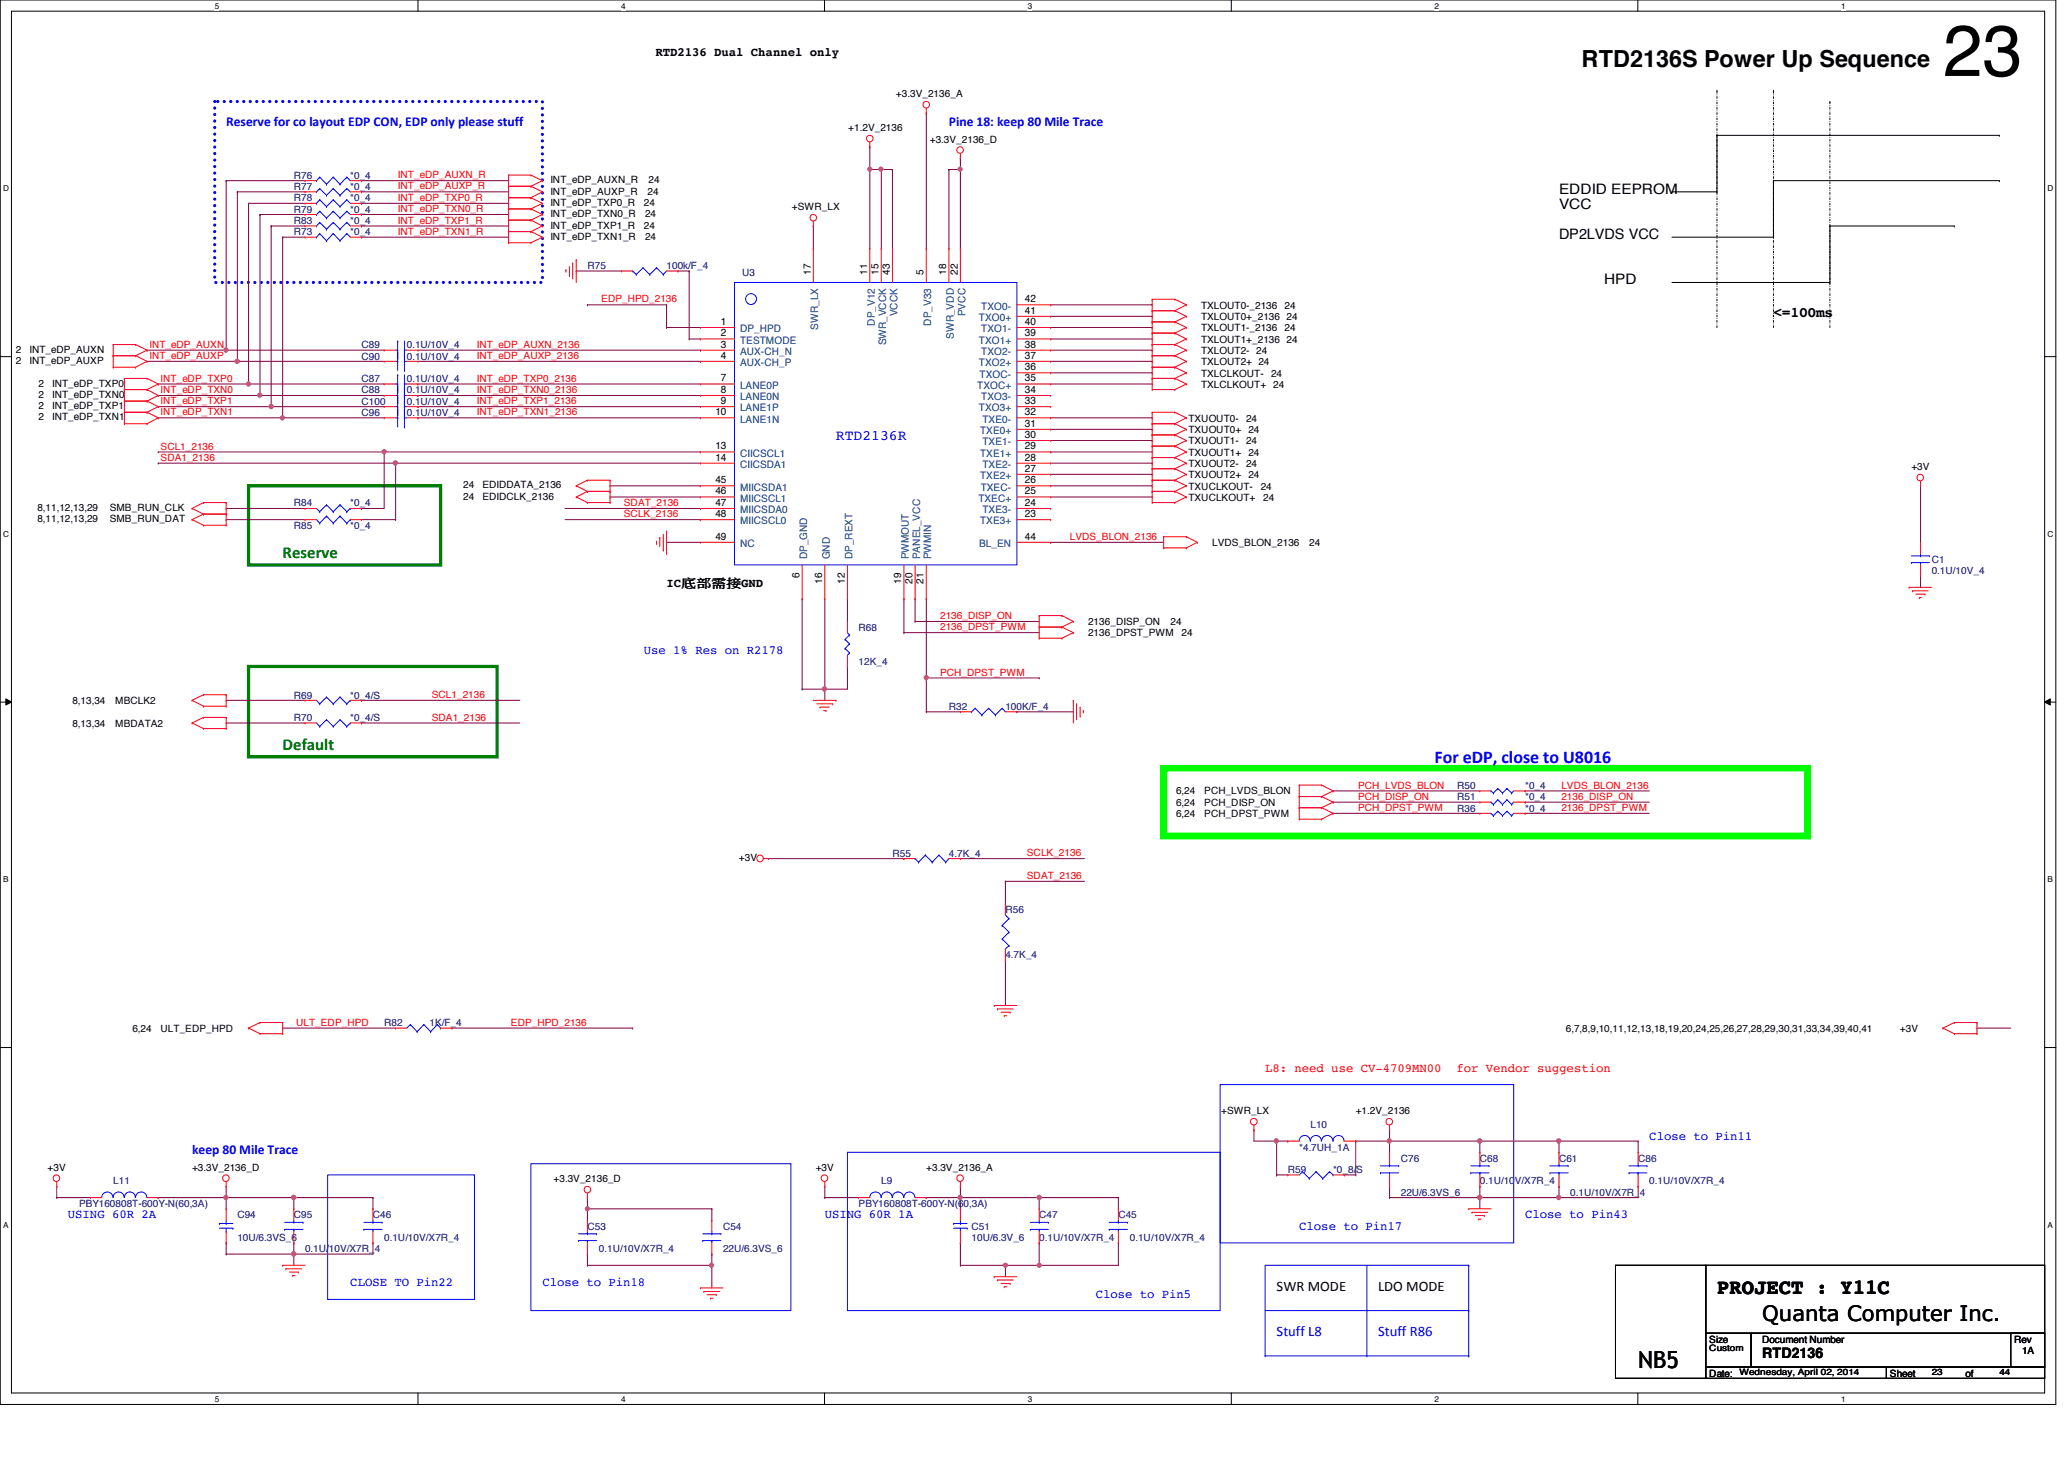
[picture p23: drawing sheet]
<svg xmlns="http://www.w3.org/2000/svg" width="297mm" height="210mm" viewBox="0 0 297 210" stroke-linecap="round" stroke-linejoin="round" font-family="sans-serif">
<defs><g id="words">
<text font-size="10.4" x="279.6" y="10.9">23</text>
<g font-size="3.4">
<text x="227.6" y="9.7">RTD2136S Power Up Sequence</text>
<text x="235.8" y="196.8">NB5</text>
</g>
<g font-size="3">
<text x="247.1" y="186.2">PROJECT : Y11C</text>
<text x="253.6" y="190">Quanta Computer Inc.</text>
</g>
<text font-size="2.6" fill="#00f" x="206.5" y="109.7">For eDP, close to U8016</text>
<g font-size="2.4" fill="#008000">
<text x="40.7" y="80.3">Reserve</text>
<text x="40.7" y="107.9">Default</text>
</g>
<g font-size="2.1">
<text x="224.4" y="27.9">EDDID EEPROM</text>
<text x="224.4" y="34.4">DP2LVDS VCC</text>
<text x="224.4" y="30.1">VCC</text>
<text x="230.8" y="40.9">HPD</text>
<text x="255.2" y="45.6">&lt;=100ms</text>
<text x="183.7" y="185.7">SWR MODE</text>
<text x="198.3" y="185.7">LDO MODE</text>
<text x="253.6" y="195.3">RTD2136</text>
</g>
<g font-size="2.1" fill="#00f">
<text x="120.3" y="63.4">RTD2136R</text>
<text x="183.7" y="192.2">Stuff L8</text>
<text x="198.3" y="192.2">Stuff R86</text>
</g>
<g font-size="1.9" fill="#00f">
<text x="32.6" y="18.1">Reserve for co layout EDP CON, EDP only please stuff</text>
<text x="136.6" y="18.1">Pine 18: keep 80 Mile Trace</text>
<text x="27.6" y="166">keep 80 Mile Trace</text>
</g>
<g font-size="1.8">
<text x="94.3" y="8">RTD2136 Dual Channel only</text>
<text x="95.9" y="84.4">IC底底底底GND</text>
</g>
<g font-size="1.8" fill="#00f">
<text x="92.7" y="94">Use 1% Res on R2178</text>
<text x="237.4" y="164">Close to Pin11</text>
<text x="9.8" y="175.3">USING 60R 2A</text>
<text x="118.7" y="175.3">USING 60R 1A</text>
<text x="187" y="177">Close to Pin17</text>
<text x="219.5" y="175.3">Close to Pin43</text>
<text x="50.4" y="185.1">CLOSE TO Pin22</text>
<text x="78.1" y="185.1">Close to Pin18</text>
<text x="157.7" y="186.7">Close to Pin5</text>
</g>
<g font-size="1.8" fill="#f00">
<text x="182.1" y="154.2">L8: need use CV-4709MN00</text>
<text x="209.6" y="154.2">for Vendor suggestion</text>
</g>
<g font-size="1.5">
<text x="116.7" y="39.5" transform="rotate(-90 116.7 39.5)">17</text>
<text x="124.8" y="39.5" transform="rotate(-90 124.8 39.5)">11</text>
<text x="126.4" y="39.5" transform="rotate(-90 126.4 39.5)">15</text>
<text x="128.1" y="39.5" transform="rotate(-90 128.1 39.5)">43</text>
<text x="132.9" y="39.5" transform="rotate(-90 132.9 39.5)">5</text>
<text x="136.2" y="39.5" transform="rotate(-90 136.2 39.5)">18</text>
<text x="137.8" y="39.5" transform="rotate(-90 137.8 39.5)">22</text>
<text x="103.8" y="46.7">1</text>
<text x="147.5" y="46.7">40</text>
<text x="147.5" y="45.1">41</text>
<text x="147.5" y="43.5">42</text>
<text x="103.8" y="48.4">2</text>
<text x="103.8" y="50">3</text>
<text x="103.8" y="51.6">4</text>
<text x="147.5" y="53.3">36</text>
<text x="147.5" y="51.6">37</text>
<text x="147.5" y="50">38</text>
<text x="147.5" y="48.4">39</text>
<text x="103" y="59.7">10</text>
<text x="103.8" y="54.9">7</text>
<text x="103.8" y="56.5">8</text>
<text x="103.8" y="58.1">9</text>
<text x="147.5" y="59.7">32</text>
<text x="147.5" y="58.1">33</text>
<text x="147.5" y="56.5">34</text>
<text x="147.5" y="54.9">35</text>
<text x="103" y="64.6">13</text>
<text x="147.5" y="64.6">29</text>
<text x="147.5" y="63">30</text>
<text x="147.5" y="61.4">31</text>
<text x="103" y="66.3">14</text>
<text x="103" y="69.5">45</text>
<text x="103" y="71.1">46</text>
<text x="147.5" y="71.1">25</text>
<text x="147.5" y="69.5">26</text>
<text x="147.5" y="67.9">27</text>
<text x="147.5" y="66.3">28</text>
<text x="103" y="72.8">47</text>
<text x="103" y="74.4">48</text>
<text x="103" y="77.6">49</text>
<text x="147.5" y="74.4">23</text>
<text x="147.5" y="72.8">24</text>
<text x="147.5" y="77.6">44</text>
<text x="115.1" y="83.2" transform="rotate(-90 115.1 83.2)">6</text>
<text x="118.3" y="84" transform="rotate(-90 118.3 84)">16</text>
<text x="121.6" y="84" transform="rotate(-90 121.6 84)">12</text>
<text x="129.7" y="84" transform="rotate(-90 129.7 84)">19</text>
<text x="131.3" y="84" transform="rotate(-90 131.3 84)">20</text>
<text x="132.9" y="84" transform="rotate(-90 132.9 84)">21</text>
</g>
<g font-size="1.5" fill="#004080">
<text x="106.5" y="47.8">DP_HPD</text>
<text x="117.8" y="47.4" transform="rotate(-90 117.8 47.4)">SWR_LX</text>
<text x="125.9" y="46.9" transform="rotate(-90 125.9 46.9)">DP_V12</text>
<text x="129.2" y="45.5" transform="rotate(-90 129.2 45.5)">VCCK</text>
<text x="134" y="46.9" transform="rotate(-90 134 46.9)">DP_V33</text>
<text x="138.9" y="45.5" transform="rotate(-90 138.9 45.5)">PVCC</text>
<text x="140.9" y="46.2">TXO0+</text>
<text x="141.2" y="47.8">TXO1-</text>
<text x="141.2" y="44.5">TXO0-</text>
<text x="106.5" y="49.4">TESTMODE</text>
<text x="106.5" y="51.1">AUX-CH_N</text>
<text x="106.5" y="52.7">AUX-CH_P</text>
<text x="127.5" y="49.7" transform="rotate(-90 127.5 49.7)">SWR_VCCK</text>
<text x="137.3" y="48.7" transform="rotate(-90 137.3 48.7)">SWR_VDD</text>
<text x="140.9" y="52.7">TXO2+</text>
<text x="140.9" y="49.4">TXO1+</text>
<text x="141.2" y="51.1">TXO2-</text>
<text x="106.5" y="55.9">LANE0P</text>
<text x="106.5" y="57.6">LANE0N</text>
<text x="106.5" y="59.2">LANE1P</text>
<text x="140.6" y="55.9">TXOC+</text>
<text x="140.9" y="59.2">TXO3+</text>
<text x="141" y="54.3">TXOC-</text>
<text x="141.2" y="57.6">TXO3-</text>
<text x="106.5" y="60.8">LANE1N</text>
<text x="106.5" y="65.7">CIICSCL1</text>
<text x="141.1" y="65.7">TXE1+</text>
<text x="141.1" y="62.4">TXE0+</text>
<text x="141.4" y="64.1">TXE1-</text>
<text x="141.4" y="60.8">TXE0-</text>
<text x="106.5" y="67.3">CIICSDA1</text>
<text x="106.5" y="70.6">MIICSDA1</text>
<text x="141.1" y="68.9">TXE2+</text>
<text x="141.1" y="70.6">TXEC-</text>
<text x="141.4" y="67.3">TXE2-</text>
<text x="106.5" y="72.2">MIICSCL1</text>
<text x="106.5" y="73.8">MIICSDA0</text>
<text x="106.5" y="75.4">MIICSCL0</text>
<text x="140.8" y="72.2">TXEC+</text>
<text x="141.1" y="75.4">TXE3+</text>
<text x="141.4" y="73.8">TXE3-</text>
<text x="106.5" y="78.7">NC</text>
<text x="116.2" y="80.5" transform="rotate(-90 116.2 80.5)">DP_GND</text>
<text x="119.4" y="80.5" transform="rotate(-90 119.4 80.5)">GND</text>
<text x="122.7" y="80.5" transform="rotate(-90 122.7 80.5)">DP_REXT</text>
<text x="130.8" y="80.5" transform="rotate(-90 130.8 80.5)">PWMOUT</text>
<text x="132.4" y="80.5" transform="rotate(-90 132.4 80.5)">PANEL_VCC</text>
<text x="134" y="80.5" transform="rotate(-90 134 80.5)">PWMIN</text>
<text x="140.9" y="78.7">BL_EN</text>
</g>
<g font-size="1.4">
<text x="128.9" y="14">+3.3V_2136_A</text>
<text x="122.1" y="18.9">+1.2V_2136</text>
<text x="133.8" y="20.5">+3.3V_2136_D</text>
<text x="79.2" y="26.4">INT_eDP_AUXN_R</text>
<text x="79.2" y="28">INT_eDP_AUXP_R</text>
<text x="79.2" y="29.6">INT_eDP_TXP0_R</text>
<text x="92.7" y="29.6">24</text>
<text x="93.2" y="28">24</text>
<text x="93.3" y="26.4">24</text>
<text x="79.2" y="31.2">INT_eDP_TXN0_R</text>
<text x="79.2" y="32.9">INT_eDP_TXP1_R</text>
<text x="79.2" y="34.5">INT_eDP_TXN1_R</text>
<text x="92.7" y="32.9">24</text>
<text x="92.8" y="31.2">24</text>
<text x="92.8" y="34.5">24</text>
<text x="114" y="30.3">+SWR_LX</text>
<text x="172.8" y="47.7">TXLOUT1-_2136</text>
<text x="172.8" y="46.1">TXLOUT0+_2136 24</text>
<text x="172.8" y="44.4">TXLOUT0-_2136</text>
<text x="184.9" y="47.7">24</text>
<text x="184.9" y="44.4">24</text>
<text x="2.3" y="50.8">2</text>
<text x="2.3" y="52.4">2</text>
<text x="4.2" y="50.8">INT_eDP_AUXN</text>
<text x="4.2" y="52.4">INT_eDP_AUXP</text>
<text x="172.8" y="52.5">TXLOUT2+ 24</text>
<text x="172.8" y="50.9">TXLOUT2- 24</text>
<text x="172.8" y="49.3">TXLOUT1+_2136 24</text>
<text x="5.5" y="55.6">2</text>
<text x="5.5" y="57.3">2</text>
<text x="5.5" y="58.9">2</text>
<text x="7.5" y="55.6">INT_eDP_TXP0</text>
<text x="7.5" y="57.3">INT_eDP_TXN0</text>
<text x="7.5" y="58.9">INT_eDP_TXP1</text>
<text x="172.8" y="55.8">TXLCLKOUT+ 24</text>
<text x="172.8" y="54.2">TXLCLKOUT-</text>
<text x="182.9" y="54.2">24</text>
<text x="5.5" y="60.5">2</text>
<text x="7.5" y="60.5">INT_eDP_TXN1</text>
<text x="171" y="60.7">TXUOUT0-</text>
<text x="171" y="62.3">TXUOUT0+</text>
<text x="171" y="65.5">TXUOUT1+</text>
<text x="171" y="63.9">TXUOUT1-</text>
<text x="179.3" y="60.7">24</text>
<text x="179.3" y="63.9">24</text>
<text x="179.7" y="62.3">24</text>
<text x="179.7" y="65.5">24</text>
<text x="66.7" y="70.3">24</text>
<text x="66.7" y="71.9">24</text>
<text x="69.4" y="70.3">EDIDDATA_2136</text>
<text x="69.4" y="71.9">EDIDCLK_2136</text>
<text x="171" y="68.8">TXUOUT2+</text>
<text x="171" y="67.2">TXUOUT2-</text>
<text x="171" y="70.4">TXUCLKOUT-</text>
<text x="179.3" y="67.2">24</text>
<text x="179.7" y="68.8">24</text>
<text x="181.4" y="70.4">24</text>
<text x="275.1" y="67.6">+3V</text>
<text x="5.4" y="73.5">8,11,12,13,29</text>
<text x="5.4" y="75.1">8,11,12,13,29</text>
<text x="15.8" y="73.5">SMB_RUN_CLK</text>
<text x="15.8" y="75.1">SMB_RUN_DAT</text>
<text x="171" y="72.1">TXUCLKOUT+</text>
<text x="181.8" y="72.1">24</text>
<text x="174.5" y="78.6">LVDS_BLON_2136</text>
<text x="188.4" y="78.6">24</text>
<text x="156.6" y="89.9">2136_DISP_ON</text>
<text x="168.4" y="89.9">24</text>
<text x="156.6" y="91.6">2136_DPST_PWM</text>
<text x="170.1" y="91.6">24</text>
<text x="10.4" y="101.3">8,13,34</text>
<text x="16.6" y="101.3">MBCLK2</text>
<text x="10.4" y="104.6">8,13,34</text>
<text x="16.6" y="104.6">MBDATA2</text>
<text x="169.2" y="114.3">6,24</text>
<text x="169.2" y="116">6,24</text>
<text x="169.2" y="117.6">6,24</text>
<text x="173.3" y="114.3">PCH_LVDS_BLON</text>
<text x="173.3" y="116">PCH_DISP_ON</text>
<text x="173.3" y="117.6">PCH_DPST_PWM</text>
<text x="106.3" y="123.9">+3V</text>
<text x="19" y="148.5">6,24</text>
<text x="23.1" y="148.5">ULT_EDP_HPD</text>
<text x="225.3" y="148.5">6,7,8,9,10,11,12,13,18,19,20,24,25,26,27,28,29,30,31,33,34,39,40,41</text>
<text x="273.4" y="148.5">+3V</text>
<text x="175.8" y="160.3">+SWR_LX</text>
<text x="195.1" y="160.3">+1.2V_2136</text>
<text x="6.9" y="168.4">+3V</text>
<text x="27.6" y="168.4">+3.3V_2136_D</text>
<text x="79.7" y="170.1">+3.3V_2136_D</text>
<text x="117.4" y="168.4">+3V</text>
<text x="133.3" y="168.4">+3.3V_2136_A</text>
<text x="246" y="193.2">Size</text>
<text x="253.6" y="193.2">Document Number</text>
<text x="289.9" y="193.2">Rev</text>
<text x="291" y="194.8">1A</text>
<text x="246" y="198">Date:</text>
<text x="272" y="198">Sheet</text>
<text x="282.9" y="198">of</text>
</g>
<g font-size="1.4" fill="#000080">
<text x="42.3" y="27.3">R77</text>
<text x="42.3" y="25.7">R76</text>
<text x="42.3" y="29">R78</text>
<text x="50.4" y="27.3">*0_4</text>
<text x="50.4" y="25.7">*0_4</text>
<text x="50.4" y="29">*0_4</text>
<text x="42.3" y="32.2">R83</text>
<text x="42.3" y="33.9">R73</text>
<text x="42.3" y="30.6">R79</text>
<text x="50.4" y="32.2">*0_4</text>
<text x="50.4" y="33.9">*0_4</text>
<text x="50.4" y="30.6">*0_4</text>
<text x="84.5" y="38.7">R75</text>
<text x="95.9" y="38.7">100k/F_4</text>
<text x="106.8" y="39.7">U3</text>
<text x="52" y="51.7">C90</text>
<text x="52" y="50.1">C89</text>
<text x="58.5" y="51.7">0.1U/10V_4</text>
<text x="58.5" y="50.1">0.1U/10V_4</text>
<text x="52" y="56.6">C88</text>
<text x="52" y="59.9">C96</text>
<text x="52" y="55">C87</text>
<text x="52" y="58.3">C100</text>
<text x="58.5" y="58.3">0.1U/10V_4</text>
<text x="58.5" y="56.6">0.1U/10V_4</text>
<text x="58.5" y="59.9">0.1U/10V_4</text>
<text x="58.5" y="55">0.1U/10V_4</text>
<text x="42.3" y="76.1">R85</text>
<text x="42.3" y="72.9">R84</text>
<text x="50.4" y="76.1">*0_4</text>
<text x="50.4" y="72.9">*0_4</text>
<text x="278" y="81">C1</text>
<text x="278" y="82.6">0.1U/10V_4</text>
<text x="123.6" y="90.8">R68</text>
<text x="123.6" y="95.6">12K_4</text>
<text x="42.3" y="100.5">R69</text>
<text x="50.4" y="100.5">*0_4/S</text>
<text x="42.3" y="103.8">R70</text>
<text x="50.4" y="103.8">*0_4/S</text>
<text x="136.6" y="102.1">R32</text>
<text x="144.7" y="102.1">100K/F_4</text>
<text x="209.7" y="113.5">R50</text>
<text x="219.5" y="113.5">*0_4</text>
<text x="209.7" y="115.1">R51</text>
<text x="209.7" y="116.8">R36</text>
<text x="219.5" y="115.1">*0_4</text>
<text x="219.5" y="116.8">*0_4</text>
<text x="128.4" y="123.3">R55</text>
<text x="136.6" y="123.3">4.7K_4</text>
<text x="144.7" y="131.4">R56</text>
<text x="144.7" y="137.9">4.7K_4</text>
<text x="55.3" y="147.7">R82</text>
<text x="61.8" y="147.7">1K/F_4</text>
<text x="187" y="165.5">*4.7UH_1A</text>
<text x="188.6" y="162.3">L10</text>
<text x="201.6" y="167.1">C76</text>
<text x="213" y="167.1">C68</text>
<text x="224.4" y="167.1">C61</text>
<text x="235.8" y="167.1">C86</text>
<text x="11.4" y="173.7">PBY160808T-600Y-N(60,3A)</text>
<text x="16.3" y="170.4">L11</text>
<text x="123.6" y="173.7">PBY160808T-600Y-N(60,3A)</text>
<text x="126.8" y="170.4">L9</text>
<text x="185.3" y="168.8">R59</text>
<text x="191.9" y="168.8">*0_8/S</text>
<text x="201.6" y="172">22U/6.3VS_6</text>
<text x="213" y="170.4">0.1U/10V/X7R_4</text>
<text x="226" y="172">0.1U/10V/X7R_4</text>
<text x="237.4" y="170.4">0.1U/10V/X7R_4</text>
<text x="34.2" y="175.3">C94</text>
<text x="34.2" y="178.5">10U/6.3VS_6</text>
<text x="42.3" y="175.3">C95</text>
<text x="53.7" y="175.3">C46</text>
<text x="55.3" y="178.5">0.1U/10V/X7R_4</text>
<text x="84.5" y="176.9">C53</text>
<text x="104.1" y="176.9">C54</text>
<text x="139.8" y="176.9">C51</text>
<text x="139.8" y="178.5">10U/6.3V_6</text>
<text x="149.6" y="175.3">C47</text>
<text x="149.6" y="178.5">0.1U/10V/X7R_4</text>
<text x="160.9" y="175.3">C45</text>
<text x="162.6" y="178.5">0.1U/10V/X7R_4</text>
<text x="43.9" y="180.2">0.1U/10V/X7R_4</text>
<text x="86.2" y="180.2">0.1U/10V/X7R_4</text>
<text x="104.1" y="180.2">22U/6.3VS_6</text>
</g>
<g font-size="1.4" fill="#f00">
<text x="57.3" y="28.9">INT_eDP_TXP0_R</text>
<text x="57.3" y="27.3">INT_eDP_AUXP_R</text>
<text x="57.3" y="25.7">INT_eDP_AUXN_R</text>
<text x="57.3" y="33.8">INT_eDP_TXN1_R</text>
<text x="57.3" y="32.2">INT_eDP_TXP1_R</text>
<text x="57.3" y="30.5">INT_eDP_TXN0_R</text>
<text x="86.5" y="43.5">EDP_HPD_2136</text>
<text x="21.5" y="51.6">INT_eDP_AUXP</text>
<text x="21.5" y="50">INT_eDP_AUXN</text>
<text x="68.6" y="50">INT_eDP_AUXN_2136</text>
<text x="68.6" y="51.6">INT_eDP_AUXP_2136</text>
<text x="23.1" y="58.2">INT_eDP_TXP1</text>
<text x="23.1" y="54.9">INT_eDP_TXP0</text>
<text x="23.1" y="56.6">INT_eDP_TXN0</text>
<text x="23.1" y="59.8">INT_eDP_TXN1</text>
<text x="68.6" y="56.6">INT_eDP_TXN0_2136</text>
<text x="68.6" y="54.9">INT_eDP_TXP0_2136</text>
<text x="68.6" y="59.8">INT_eDP_TXN1_2136</text>
<text x="68.6" y="58.2">INT_eDP_TXP1_2136</text>
<text x="23.1" y="64.7">SCL1_2136</text>
<text x="23.1" y="66.3">SDA1_2136</text>
<text x="89.8" y="72.8">SDAT_2136</text>
<text x="89.8" y="74.4">SCLK_2136</text>
<text x="154" y="77.7">LVDS_BLON_2136</text>
<text x="135.3" y="89.1">2136_DISP_ON</text>
<text x="135.3" y="90.7">2136_DPST_PWM</text>
<text x="62.1" y="100.4">SCL1_2136</text>
<text x="135.3" y="97.2">PCH_DPST_PWM</text>
<text x="62.1" y="103.7">SDA1_2136</text>
<text x="195.4" y="113.5">PCH_LVDS_BLON</text>
<text x="224.7" y="113.5">LVDS_BLON_2136</text>
<text x="195.4" y="116.7">PCH_DPST_PWM</text>
<text x="195.4" y="115.1">PCH_DISP_ON</text>
<text x="224.7" y="115.1">2136_DISP_ON</text>
<text x="224.7" y="116.7">2136_DPST_PWM</text>
<text x="147.8" y="123.2">SCLK_2136</text>
<text x="147.8" y="126.4">SDAT_2136</text>
<text x="42.6" y="147.6">ULT_EDP_HPD</text>
<text x="73.5" y="147.6">EDP_HPD_2136</text>
</g>
<g font-size="1.3">
<text x="246" y="194.4">Custom</text>
<text x="250.4" y="197.9">Wednesday, April 02, 2014</text>
<text x="278" y="197.9">23</text>
<text x="287.7" y="197.9">44</text>
</g>
<g font-size="1.2">
<text x="30.9" y="1.2">5</text>
<text x="89.4" y="1.2">4</text>
<text x="147.9" y="1.2">3</text>
<text x="206.5" y="1.2">2</text>
<text x="265" y="1.2">1</text>
<text x=".5" y="27.5">D</text>
<text x="294.7" y="27.5">D</text>
<text x=".5" y="77.2">C</text>
<text x="294.7" y="77.2">C</text>
<text x=".5" y="126.9">B</text>
<text x="294.7" y="126.9">B</text>
<text x=".5" y="176.6">A</text>
<text x="294.7" y="176.6">A</text>
<text x="30.9" y="201.6">5</text>
<text x="89.4" y="201.6">4</text>
<text x="147.9" y="201.6">3</text>
<text x="206.5" y="201.6">2</text>
<text x="265" y="201.6">1</text>
</g>
</g></defs>
<path d="M0 0h295.9v202.1h-295.9zM1.6 1.6h292.7v198.8h-292.7z" fill="none" stroke="#000" stroke-width=".14"/>
<g fill="#fff">
<path d="M30.9 .2h.6v1.3h-.6z"/>
<path d="M30.9 200.6h.6v1.3h-.6z"/>
</g>
<path d="M60.2 0v1.6M60.2 200.4v1.6" fill="none" stroke="#000" stroke-width=".14"/>
<g fill="#fff">
<path d="M89.4 .2h.6v1.3h-.6z"/>
<path d="M89.4 200.6h.6v1.3h-.6z"/>
</g>
<path d="M118.7 0v1.6M118.7 200.4v1.6" fill="none" stroke="#000" stroke-width=".14"/>
<g fill="#fff">
<path d="M147.9 .2h.6v1.3h-.6z"/>
<path d="M147.9 200.6h.6v1.3h-.6z"/>
</g>
<path d="M177.2 0v1.6M177.2 200.4v1.6" fill="none" stroke="#000" stroke-width=".14"/>
<g fill="#fff">
<path d="M206.5 .2h.5v1.3h-.5z"/>
<path d="M206.5 200.6h.5v1.3h-.5z"/>
</g>
<path d="M235.7 0v1.6M235.7 200.4v1.6" fill="none" stroke="#000" stroke-width=".14"/>
<g fill="#fff">
<path d="M265 .2h.6v1.3h-.6z"/>
<path d="M265 200.6h.6v1.3h-.6z"/>
<path d="M.5 26.5h.8v1.3h-.8z"/>
<path d="M294.7 26.5h.8v1.3h-.8z"/>
<path d="M.5 76.2h.8v1.3h-.8z"/>
<path d="M294.7 76.2h.8v1.3h-.8z"/>
</g>
<path d="M0 51.3h1.6M294.3 51.3h1.6" fill="none" stroke="#000" stroke-width=".14"/>
<g fill="#fff">
<path d="M.5 125.9h.7v1.3h-.7z"/>
<path d="M294.7 125.9h.7v1.3h-.7z"/>
</g>
<path d="M0 101h1.6M.8 100.5l.8 .5-.8 .4zM294.3 101l.8-.5v.9zM294.3 101h1.6" fill="none" stroke="#000" stroke-width=".14"/>
<path d="M.8 100.5l.8 .5-.8 .4zM294.3 101l.8-.5v.9z" fill="#000"/>
<g fill="#fff">
<path d="M.5 175.6h.7v1.3h-.7z"/>
<path d="M294.7 175.6h.7v1.3h-.7z"/>
</g>
<g fill="none" stroke="#000" stroke-width=".14">
<path d="M247.1 19.5h.1M247.1 19.5h40.6M247.1 19.5v8.1M287.7 19.5h.1M240.6 27.6h6.5M240.6 34.1h14.6M247.1 27.6h.1M255.2 34.1h.1M255.2 26h.1M255.2 26v8.1M255.2 26h32.5M263.4 32.5h.1"/>
<path d="M263.4 32.5v8.1M263.4 32.5h17.9M281.3 32.5h.1M287.7 26h.1M240.6 40.6h22.8M263.4 40.6h.1M0 150.7h1.6M294.3 150.7h1.6"/>
</g>
<path d="M247.1 13h.1M255.2 13h.1M263.4 14.6h.1M247.1 47.1v-34.1M255.2 47.1v-34.1M263.4 47.1v-32.5" fill="none" stroke="#000" stroke-width=".14" stroke-dasharray=".3 .3 0 .3"/>
<g fill="none" stroke="#00f" stroke-width=".14">
<path d="M175.6 156h42.2v22.8h-42.2zM47.2 169h21.1v17.9h-21.1zM76.4 167.4h37.4v21.2h-37.4zM122 165.8h53.6v22.8h-53.6zM182.1 195.1h.1M182.1 195.1h29.3M182.1 188.6h29.3M196.7 195.1h.1M196.7 182v13.1M211.4 182h.1M211.4 195.1h.1M211.4 188.6h.1"/>
<path d="M211.4 182h-29.3v13.1M211.4 182v13.1"/>
</g>
<path d="M30.9 14.6h47.2v26h-47.2z" fill="none" stroke="#00f" stroke-width=".47" stroke-dasharray="0 .9"/>
<path d="M35.8 69.9h27.6v11.4h-27.6zM35.8 95.9h35.7v13h-35.7z" fill="none" stroke="#008000" stroke-width=".47"/>
<path d="M167.5 110.5h92.6v9.8h-92.6z" fill="none" stroke="#0f0" stroke-width=".97"/>
<g fill="none" stroke="#800040" stroke-width=".14">
<path d="M82.9 39h.1M82.9 39h6.5M97.6 39h.1M97.6 39h1.6M99.2 39h.1M99.2 39v9.8M126.8 24.4h.1M126.8 24.4h1.6M126.8 24.4v11.3M95.9 47.1h.1M95.9 47.1h4.9M99.2 48.8h.1"/>
<path d="M99.2 48.8h1.6M276.4 78h.1M276.4 69.9v8.1M276.4 82.9h.1M276.4 82.9v1.6"/>
</g>
<circle cx="126.8" cy="24.3" r=".3" fill="#f0f"/>
<circle cx="126.8" cy="24.3" r=".3" fill="none" stroke="#f0f" stroke-width=".14"/>
<g fill="none" stroke="#800040" stroke-width=".14">
<path d="M117 32.5h.1M117 32.5v3.2M125.2 21.1h.1M125.2 21.1v3.3M128.4 24.4h.1M128.4 24.4v11.3M151.2 78h.1M151.2 78h16.3M115.4 86.1h.1M115.4 99.1h.1M115.4 86.1v13M115.4 99.1h3.3"/>
<path d="M118.7 99.1h.1M118.7 86.1v14.7M122 86.1h.1M122 95.9h.1M122 86.1v3.3M122 95.9v3.2M131.7 89.4h.1M131.7 89.4h17.9M40.7 147.9h.1M40.7 147.9h16.2M65.1 147.9h26M91.1 147.9h.1"/>
</g>
<circle cx="118.6" cy="99.1" r=".31" fill="#f0f"/>
<circle cx="118.6" cy="99.1" r=".31" fill="none" stroke="#f0f" stroke-width=".14"/>
<g fill="none" stroke="#800040" stroke-width=".14">
<path d="M22.8 65h.1M22.8 65h78M32.6 73.2h.1M32.6 74.8h.1M32.6 73.2h11.3M32.6 74.8h11.3M52 73.2h.1M52 73.2h3.3M52 74.8h4.9M55.3 65h.1M56.9 66.6h.1M56.9 74.8h.1"/>
<path d="M56.9 66.6v8.2M118.7 99.1h.1M118.7 99.1h3.3M130.1 86.1h.1M130.1 86.1v4.9M131.7 86.1h.1M131.7 86.1v3.3M133.3 86.1h.1M133.3 86.1v11.4"/>
</g>
<circle cx="55.3" cy="65" r=".3" fill="#f0f"/>
<circle cx="55.3" cy="65" r=".3" fill="none" stroke="#f0f" stroke-width=".14"/>
<path d="M22.8 66.6h.1M22.8 66.6h78M56.9 66.6h.1" fill="none" stroke="#800040" stroke-width=".14"/>
<circle cx="56.9" cy="66.6" r=".31" fill="#f0f"/>
<circle cx="56.9" cy="66.6" r=".31" fill="none" stroke="#f0f" stroke-width=".14"/>
<g fill="none" stroke="#800040" stroke-width=".14">
<path d="M136.6 24.4h.1M136.6 24.4h1.6M136.6 24.4v11.3M138.2 22.7h.1M138.2 24.4h.1M138.2 22.7v13M21.2 52h.1M21.2 52h13M22.8 58.5h.1M22.8 55.2h.1M22.8 56.9h.1M22.8 58.5h16.2"/>
<path d="M22.8 55.2h13M22.8 56.9h14.6M60.2 50.4h40.6M60.2 52h40.6M84.5 43.9h.1M84.5 43.9h11.4M100.8 50.4h.1M100.8 52h.1M22.8 60.1h.1M22.8 60.1h17.9M32.6 104h.1M32.6 100.8h.1"/>
<path d="M32.6 104h11.3M32.6 100.8h11.3M52 100.8h.1M52 104h.1M52 104h22.8M52 100.8h22.8M110.6 123.5h19.5M130.1 123.5h.1M138.2 123.5h.1M138.2 123.5h17.9M144.7 138.2h.1M144.7 126.8h.1"/>
<path d="M144.7 126.8v3.2M144.7 138.2v6.5M144.7 126.8h11.4"/>
</g>
<circle cx="138.2" cy="24.3" r=".3" fill="#f0f"/>
<circle cx="138.2" cy="24.3" r=".3" fill="none" stroke="#f0f" stroke-width=".14"/>
<path d="M133.3 16.3h.1M133.3 16.3v19.4M125.2 24.4h.1M125.2 24.4h1.6M125.2 24.4v11.3M95.9 43.9h.1M95.9 43.9v3.2" fill="none" stroke="#800040" stroke-width=".14"/>
<circle cx="125.2" cy="24.3" r=".3" fill="#f0f"/>
<circle cx="125.2" cy="24.3" r=".3" fill="none" stroke="#f0f" stroke-width=".14"/>
<g fill="none" stroke="#800040" stroke-width=".14">
<path d="M8.2 170.7h.1M8.2 172.3h.1M8.2 172.3h4.8M8.2 170.7v1.6M22.8 172.3h.1M22.8 172.3h9.8M42.3 172.3h.1M42.3 172.3h11.4M53.7 172.3h.1M53.7 178.8h.1M53.7 172.3v1.6M53.7 178.8v1.6h-11.4"/>
<path d="M84.5 172.3h.1M84.5 172.3v1.6M42.3 180.4h.1M84.5 180.4h.1M84.5 182h.1M84.5 180.4v1.6M84.5 182h17.9"/>
</g>
<circle cx="102.4" cy="182" r=".3" fill="#f0f"/>
<circle cx="102.4" cy="182" r=".3" fill="none" stroke="#f0f" stroke-width=".14"/>
<path d="M84.5 173.9h.1M84.5 173.9h17.9" fill="none" stroke="#800040" stroke-width=".14"/>
<circle cx="84.5" cy="173.9" r=".3" fill="#f0f"/>
<circle cx="84.5" cy="173.9" r=".3" fill="none" stroke="#f0f" stroke-width=".14"/>
<path d="M32.6 172.3h.1M32.6 170.7h.1M32.6 170.7v3.2M32.6 172.3h9.7M42.3 180.4h.1M42.3 180.4v1.6M102.4 180.4h.1M102.4 182h.1M102.4 180.4v4.9" fill="none" stroke="#800040" stroke-width=".14"/>
<circle cx="42.3" cy="172.3" r=".32" fill="#f0f"/>
<circle cx="42.3" cy="172.3" r=".32" fill="none" stroke="#f0f" stroke-width=".14"/>
<circle cx="32.5" cy="172.3" r=".31" fill="#f0f"/>
<circle cx="32.5" cy="172.3" r=".31" fill="none" stroke="#f0f" stroke-width=".14"/>
<path d="M42.3 172.3h.1M42.3 172.3v1.6M32.6 180.4h.1M32.6 180.4h9.7" fill="none" stroke="#800040" stroke-width=".14"/>
<circle cx="42.3" cy="180.4" r=".32" fill="#f0f"/>
<circle cx="42.3" cy="180.4" r=".32" fill="none" stroke="#f0f" stroke-width=".14"/>
<g fill="none" stroke="#800040" stroke-width=".14">
<path d="M32.6 178.8h.1M32.6 178.8v1.6M42.3 178.8h.1M42.3 178.8v1.6M84.5 173.9h.1M84.5 173.9v1.7M102.4 173.9h.1M102.4 173.9v1.7M118.7 170.7h.1M118.7 172.3h.1M118.7 170.7v1.6M118.7 172.3h4.9"/>
<path d="M133.3 172.3h.1M133.3 172.3h16.3M138.2 170.7h.1M138.2 172.3h.1M138.2 178.8h.1M138.2 170.7v3.2M138.2 178.8v3.2"/>
</g>
<circle cx="149.5" cy="172.3" r=".31" fill="#f0f"/>
<circle cx="149.5" cy="172.3" r=".31" fill="none" stroke="#f0f" stroke-width=".14"/>
<circle cx="138.2" cy="172.3" r=".31" fill="#f0f"/>
<circle cx="138.2" cy="172.3" r=".31" fill="none" stroke="#f0f" stroke-width=".14"/>
<path d="M149.6 172.3h.1M149.6 178.8h.1M149.6 172.3v1.6M149.6 178.8v3.2h-4.9M144.7 182h.1" fill="none" stroke="#800040" stroke-width=".14"/>
<circle cx="149.6" cy="182" r=".3" fill="#f0f"/>
<circle cx="149.6" cy="182" r=".3" fill="none" stroke="#f0f" stroke-width=".14"/>
<circle cx="144.7" cy="182" r=".3" fill="#f0f"/>
<circle cx="144.7" cy="182" r=".3" fill="none" stroke="#f0f" stroke-width=".14"/>
<g fill="none" stroke="#800040" stroke-width=".14">
<path d="M149.6 172.3h.1M149.6 172.3h11.3M160.9 172.3h.1M160.9 178.8h.1M160.9 178.8v3.2h-11.3M160.9 172.3v1.6M213 164.2h.1M213 164.2h11.4M138.2 182h.1M138.2 182h6.5M144.7 182h.1M144.7 182v1.7"/>
<path d="M149.6 182h.1"/>
</g>
<circle cx="224.3" cy="164.1" r=".31" fill="#f0f"/>
<circle cx="224.3" cy="164.1" r=".31" fill="none" stroke="#f0f" stroke-width=".14"/>
<circle cx="213" cy="164.1" r=".32" fill="#f0f"/>
<circle cx="213" cy="164.1" r=".32" fill="none" stroke="#f0f" stroke-width=".14"/>
<path d="M213 172.3h.1M213 172.3h11.4M224.4 164.2h.1M224.4 164.2v1.6" fill="none" stroke="#800040" stroke-width=".14"/>
<circle cx="224.3" cy="172.3" r=".31" fill="#f0f"/>
<circle cx="224.3" cy="172.3" r=".31" fill="none" stroke="#f0f" stroke-width=".14"/>
<circle cx="213" cy="172.3" r=".32" fill="#f0f"/>
<circle cx="213" cy="172.3" r=".32" fill="none" stroke="#f0f" stroke-width=".14"/>
<g fill="none" stroke="#800040" stroke-width=".14">
<path d="M180.5 162.6h.1M180.5 162.6v1.6h3.2M183.7 164.2h.1M195.1 164.2h.1M195.1 164.2h17.9M200 162.6h.1M200 164.2h.1M200 162.6v3.2M213 164.2h.1M213 170.7h.1M213 164.2v1.6M213 170.7v1.6"/>
<path d="M224.4 170.7h.1M224.4 170.7v1.6"/>
</g>
<circle cx="199.9" cy="164.1" r=".31" fill="#f0f"/>
<circle cx="199.9" cy="164.1" r=".31" fill="none" stroke="#f0f" stroke-width=".14"/>
<g fill="none" stroke="#800040" stroke-width=".14">
<path d="M32.6 26h.1M32.6 26v24.4h-11.4M32.6 26h11.3M34.2 27.6h.1M34.2 27.6h9.7M34.2 27.6v24.4M21.2 50.4h.1M55.3 65h.1M55.3 65v8.2M200 172.3h.1M200 170.7h.1M200 172.3h13"/>
<path d="M200 170.7v1.6M213 172.3h.1M213 172.3v1.6M224.4 164.2h.1M224.4 172.3h.1M224.4 164.2h11.4M235.8 164.2h.1M235.8 170.7h.1M235.8 170.7v1.6h-11.4M235.8 164.2v1.6"/>
</g>
<circle cx="34.1" cy="52" r=".31" fill="#f0f"/>
<circle cx="34.1" cy="52" r=".31" fill="none" stroke="#f0f" stroke-width=".14"/>
<path d="M35.8 29.3h.1M35.8 29.3h8.1M35.8 29.3v25.9" fill="none" stroke="#800040" stroke-width=".14"/>
<circle cx="35.8" cy="55.2" r=".3" fill="#f0f"/>
<circle cx="35.8" cy="55.2" r=".3" fill="none" stroke="#f0f" stroke-width=".14"/>
<path d="M37.4 30.9h.1M37.4 30.9h6.5M37.4 30.9v26" fill="none" stroke="#800040" stroke-width=".14"/>
<circle cx="37.4" cy="56.8" r=".3" fill="#f0f"/>
<circle cx="37.4" cy="56.8" r=".3" fill="none" stroke="#f0f" stroke-width=".14"/>
<path d="M39 32.5h.1M39 32.5h4.9M39 32.5v26" fill="none" stroke="#800040" stroke-width=".14"/>
<circle cx="39" cy="58.5" r=".31" fill="#f0f"/>
<circle cx="39" cy="58.5" r=".31" fill="none" stroke="#f0f" stroke-width=".14"/>
<path d="M40.7 34.1h.1M40.7 34.1h3.2M40.7 34.1v26" fill="none" stroke="#800040" stroke-width=".14"/>
<circle cx="40.6" cy="60.1" r=".3" fill="#f0f"/>
<circle cx="40.6" cy="60.1" r=".3" fill="none" stroke="#f0f" stroke-width=".14"/>
<g fill="none" stroke="#800040" stroke-width=".14">
<path d="M52 34.1h.1M52 32.5h.1M52 30.9h.1M52 29.3h.1M52 27.6h.1M52 26h.1M52 34.1h21.2M52 32.5h21.2M52 30.9h21.2M52 29.3h21.2M52 27.6h21.2M52 26h21.2"/>
<path d="M151.2 55.2h14.6M151.2 53.6h14.6M151.2 52h14.6M151.2 43.9h14.6M151.2 45.5h14.6M151.2 47.1h14.6M151.2 48.8h14.6M151.2 50.4h14.6M165.8 55.2h.1M165.8 53.6h.1M165.8 52h.1M165.8 43.9h.1"/>
<path d="M165.8 45.5h.1M165.8 47.1h.1M165.8 48.8h.1M165.8 50.4h.1M87.8 69.9h.1M87.8 71.5h.1M87.8 71.5h13M87.8 69.9h13M151.2 71.5h14.6M151.2 69.9h14.6M151.2 68.2h14.6M151.2 66.6h14.6"/>
<path d="M151.2 65h14.6M151.2 63.4h14.6M151.2 61.8h14.6M151.2 60.1h14.6M165.8 71.5h.1M165.8 69.9h.1M165.8 68.2h.1M165.8 66.6h.1M165.8 65h.1M165.8 63.4h.1M165.8 61.8h.1M165.8 60.1h.1"/>
<path d="M130.1 91h.1M130.1 91h19.5M133.3 97.5h16.3M149.6 97.5h.1"/>
</g>
<circle cx="133.3" cy="97.5" r=".3" fill="#f0f"/>
<circle cx="133.3" cy="97.5" r=".3" fill="none" stroke="#f0f" stroke-width=".14"/>
<path d="M32.6 50.4h.1M32.6 50.4h22.7M35.8 55.2h.1M35.8 55.2h19.5M37.4 56.9h.1M37.4 56.9h17.9" fill="none" stroke="#800040" stroke-width=".14"/>
<circle cx="32.5" cy="50.4" r=".31" fill="#f0f"/>
<circle cx="32.5" cy="50.4" r=".31" fill="none" stroke="#f0f" stroke-width=".14"/>
<g fill="none" stroke="#800040" stroke-width=".14">
<path d="M34.2 52h.1M34.2 52h21.1M39 58.5h.1M39 58.5h16.3M60.2 56.9h.1M60.2 55.2h.1M60.2 58.5h.1M60.2 58.5h40.6M60.2 56.9h40.6M60.2 55.2h40.6M40.7 60.1h.1M40.7 60.1h14.6"/>
<path d="M60.2 60.1h.1M60.2 60.1h40.6M81.3 73.2h19.5M81.3 74.8h19.5M95.9 78h.1M95.9 78h4.9M100.8 73.2h.1M100.8 74.8h.1M133.3 97.5h.1M133.3 97.5v4.9M133.3 102.4h.1M133.3 102.4h4.9"/>
<path d="M146.3 102.4h.1M146.3 102.4h8.2M284.5 147.9h.1M284.5 147.9h4.9M183.7 169h.1M183.7 169h1.6M183.7 164.2v4.8M193.5 169h.1M193.5 169h1.6M195.1 169h.1M195.1 164.2v4.8"/>
</g>
<circle cx="183.7" cy="164.1" r=".31" fill="#f0f"/>
<circle cx="183.7" cy="164.1" r=".31" fill="none" stroke="#f0f" stroke-width=".14"/>
<g fill="none" stroke="#800040" stroke-width=".14">
<path d="M191.9 117h.1M191.9 113.8h.1M191.9 115.4h.1M191.9 117h21.1M191.9 113.8h21.1M191.9 115.4h21.1M219.5 115.4h.1M219.5 113.8h.1M219.5 117h.1M219.5 117h17.9M219.5 113.8h17.9M219.5 115.4h17.9"/>
<path d="M183.7 164.2h1.6M185.3 164.2h.1"/>
</g>
<g fill="none" stroke="#f00" stroke-width=".14">
<path d="M133.3 16.3h.1M133.3 15.6v.7M43.9 27.6h.1M43.9 32.5h.1M43.9 26h.1M43.9 34.1h.1M43.9 30.9h.1M43.9 29.3h.1M43.9 27.6h1.6M43.9 32.5h1.6M43.9 26h1.6M43.9 34.1h1.6"/>
<path d="M43.9 30.9h1.6M43.9 29.3h1.6M50.4 27.6h1.6M50.4 32.5h1.6M50.4 26h1.6M50.4 34.1h1.6M50.4 30.9h1.6M50.4 29.3h1.6M52 27.6h.1M52 32.5h.1M52 26h.1M52 34.1h.1"/>
<path d="M52 30.9h.1M52 29.3h.1M73.2 25.2h.1M73.2 26.8h.1M73.2 28.4h.1M73.2 30.1h.1M73.2 31.7h.1M73.2 33.3h.1M73.2 34.9h.1M73.2 25.2h3.2M73.2 25.2v9.7M73.2 26.8h3.2"/>
<path d="M73.2 28.4h3.2M73.2 30.1h3.2M73.2 31.7h3.2M73.2 33.3h3.2M73.2 34.9h3.2M76.4 25.2h.1M76.4 26.8h.1M76.4 28.4h.1M76.4 30.1h.1M76.4 31.7h.1M76.4 33.3h.1M76.4 34.9h.1"/>
<path d="M76.4 25.2l1.7 .8M76.4 26.8l1.7 .8M76.4 28.4l1.7 .9M76.4 30.1l1.7 .8M76.4 31.7l1.7 .8M76.4 33.3l1.7 .8M78.1 26h.1M78.1 27.6h.1M78.1 29.3h.1M78.1 30.9h.1M78.1 32.5h.1M78.1 34.1h.1"/>
<path d="M78.1 26l-1.7 .8M78.1 27.6l-1.7 .8M78.1 29.3l-1.7 .8M78.1 30.9l-1.7 .8M78.1 32.5l-1.7 .8M78.1 34.1l-1.7 .8M81.4 38.8h.1M81.4 38.8v.4M82 39.7h.1M82 38.4v1.3M82.4 37.8h.1M82.4 37.8v2.3"/>
<path d="M82.9 37.4h.1M82.9 37.4v3.2M89.4 39h.1M89.4 39h1.7M95.9 39h1.7M97.6 39h.1M117 32.5h.1M117 35.7h.1M117 31.8v.7M117 35.7v4.9M125.2 21.1h.1M125.2 35.7h.1"/>
<path d="M125.2 20.4v.7M125.2 35.7v4.9M126.8 35.7h.1M126.8 35.7v4.9M128.4 35.7h.1M128.4 35.7v4.9M133.3 35.7h.1M133.3 35.7v4.9M136.6 35.7h.1M136.6 35.7v4.9M138.2 22.7h.1M138.2 35.7h.1"/>
<path d="M138.2 22.1v.6M138.2 35.7v4.9M16.3 51.2h.1M16.3 49.6h.1M16.3 52.8h.1M16.3 51.2h3.2M16.3 52.8h3.2M16.3 49.6h3.2M16.3 49.6v3.2M17.9 56h.1M17.9 54.4h.1M17.9 57.7h.1"/>
<path d="M17.9 59.3h.1M17.9 54.4h3.3M17.9 56h3.3M17.9 54.4v6.6M17.9 57.7h3.3M17.9 59.3h3.3M19.5 49.6h.1M19.5 51.2h.1M19.5 52.8h.1M19.5 49.6l1.7 .8M19.5 51.2l1.7 .8M21.2 50.4h.1"/>
<path d="M21.2 52h.1M21.2 54.4h.1M21.2 56h.1M21.2 57.7h.1M21.2 59.3h.1M21.2 50.4l-1.7 .8M21.2 52l-1.7 .8M21.2 54.4l1.6 .8M21.2 56l1.6 .9M21.2 57.7l1.6 .8M21.2 59.3l1.6 .8M22.8 55.2h.1"/>
<path d="M22.8 56.9h.1M22.8 58.5h.1M22.8 55.2l-1.6 .8M22.8 56.9l-1.6 .8M22.8 58.5l-1.6 .8M55.3 52h.1M55.3 56.9h.1M55.3 50.4h.1M55.3 55.2h.1M55.3 58.5h.1M55.3 52h1.6M55.3 56.9h1.6"/>
<path d="M55.3 50.4h1.6M55.3 55.2h1.6M55.3 58.5h1.6M58.5 52h1.7M58.5 56.9h1.7M58.5 50.4h1.7M58.5 55.2h1.7M58.5 58.5h1.7M60.2 52h.1M60.2 56.9h.1M60.2 50.4h.1M60.2 55.2h.1"/>
<path d="M60.2 58.5h.1M100.8 47.1h.1M100.8 48.8h.1M100.8 50.4h.1M100.8 52h.1M100.8 55.2h.1M100.8 56.9h.1M100.8 58.5h.1M100.8 52h4.9M100.8 56.9h4.9M100.8 47.1h4.9M100.8 48.8h4.9"/>
<path d="M100.8 50.4h4.9M100.8 55.2h4.9M100.8 58.5h4.9M146.3 52h4.9M146.3 56.9h4.9M146.3 47.1h4.9M146.3 48.8h4.9M146.3 50.4h4.9M146.3 55.2h4.9M146.3 58.5h4.9M146.3 53.6h4.9M146.3 45.5h4.9"/>
<path d="M146.3 43.9h4.9M151.2 58.5h.1M151.2 56.9h.1M151.2 55.2h.1M151.2 53.6h.1M151.2 52h.1M151.2 50.4h.1M151.2 48.8h.1M151.2 47.1h.1M151.2 45.5h.1M151.2 43.9h.1M165.8 51.2h.1"/>
<path d="M165.8 52.8h.1M165.8 49.6h.1M165.8 47.9h.1M165.8 46.3h.1M165.8 44.7h.1M165.8 43.1h.1M165.8 54.4h.1M165.8 56h.1M165.8 59.3h.1M165.8 51.2h3.3M165.8 43.1v12.9M165.8 59.3v13"/>
<path d="M165.8 52.8h3.3M165.8 49.6h3.3M165.8 47.9h3.3M165.8 46.3h3.3M165.8 44.7h3.3M165.8 43.1h3.3M165.8 54.4h3.3M165.8 56h3.3M165.8 59.3h3.3M169.1 51.2h.1M169.1 52.8h.1M169.1 49.6h.1"/>
<path d="M169.1 47.9h.1M169.1 46.3h.1M169.1 44.7h.1M169.1 43.1h.1M169.1 54.4h.1M169.1 56h.1M169.1 59.3h.1M169.1 51.2l1.6 .8M169.1 49.6l1.6 .8M169.1 47.9l1.6 .9M169.1 46.3l1.6 .8M169.1 44.7l1.6 .8"/>
<path d="M169.1 43.1l1.6 .8M169.1 54.4l1.6 .8M169.1 52.8l1.6 .8M169.1 59.3l1.6 .8M170.7 52h.1M170.7 50.4h.1M170.7 48.8h.1M170.7 47.1h.1M170.7 45.5h.1M170.7 43.9h.1M170.7 55.2h.1M170.7 53.6h.1"/>
<path d="M170.7 52l-1.6 .8M170.7 50.4l-1.6 .8M170.7 48.8l-1.6 .8M170.7 47.1l-1.6 .8M170.7 45.5l-1.6 .8M170.7 43.9l-1.6 .8M170.7 55.2l-1.6 .8M170.7 53.6l-1.6 .8M17.9 61h.1M17.9 61h3.3M21.2 61h.1M22.8 60.1h.1"/>
<path d="M22.8 60.1l-1.6 .9M27.6 73.2h.1M27.6 74.8h.1M27.6 73.2l1.7 .8M27.6 74.8l1.7 .8M29.3 72.3h.1M29.3 74h.1M29.3 75.6h.1M29.3 72.3l-1.7 .9M29.3 72.3h3.3M29.3 74h3.3M29.3 74l-1.7 .8"/>
<path d="M29.3 75.6h3.3M32.6 72.3h.1M32.6 74h.1M32.6 75.6h.1M32.6 72.3v3.3M43.9 74.8h.1M43.9 73.2h.1M43.9 74.8h1.6M43.9 73.2h1.6M50.4 74.8h1.6M50.4 73.2h1.6M52 74.8h.1"/>
<path d="M52 73.2h.1M55.3 60.1h.1M55.3 60.1h1.6M58.5 60.1h1.7M60.2 60.1h.1M82.9 69.9h.1M82.9 71.5h.1M82.9 69.9l1.6 .8M82.9 71.5l1.6 .8M84.5 69.1h.1M84.5 70.7h.1M84.5 72.3h.1"/>
<path d="M84.5 72.3h3.3M84.5 69.1l-1.6 .8M84.5 69.1h3.3M84.5 70.7h3.3M84.5 70.7l-1.6 .8M87.8 69.1h.1M87.8 70.7h.1M87.8 72.3h.1M87.8 69.1v3.2M94.5 78.2h.1M94.5 77.9v.3M95 77.3h.1"/>
<path d="M95 77.3v1.4M95.5 79.2h.1M95.5 76.9v2.3M95.9 79.6h.1M95.9 76.4v3.2M100.8 60.1h.1M100.8 65h.1M100.8 66.6h.1M100.8 69.9h.1M100.8 71.5h.1M100.8 73.2h.1M100.8 74.8h.1"/>
<path d="M100.8 78h.1M100.8 60.1h4.9M100.8 65h4.9M100.8 66.6h4.9M100.8 74.8h4.9M100.8 73.2h4.9M100.8 71.5h4.9M100.8 69.9h4.9M100.8 78h4.9M146.3 60.1h4.9M146.3 65h4.9M146.3 66.6h4.9"/>
<path d="M146.3 74.8h4.9M146.3 73.2h4.9M146.3 71.5h4.9M146.3 69.9h4.9M146.3 68.2h4.9M146.3 63.4h4.9M146.3 61.8h4.9M146.3 78h4.9M151.2 74.8h.1M151.2 73.2h.1M151.2 71.5h.1M151.2 69.9h.1"/>
<path d="M151.2 68.2h.1M151.2 66.6h.1M151.2 65h.1M151.2 63.4h.1M151.2 61.8h.1M151.2 60.1h.1M151.2 78h.1M165.8 61h.1M165.8 62.6h.1M165.8 65.8h.1M165.8 64.2h.1M165.8 69.1h.1"/>
<path d="M165.8 67.4h.1M165.8 70.7h.1M165.8 72.3h.1M165.8 72.3h3.3M165.8 69.1h3.3M165.8 70.7h3.3M165.8 61h3.3M165.8 62.6h3.3M165.8 64.2h3.3M165.8 65.8h3.3M165.8 67.4h3.3M167.5 77.2h.1"/>
<path d="M167.5 78.8h.1M167.5 77.2h3.2M167.5 77.2v1.6M167.5 78.8h3.2M169.1 61h.1M169.1 62.6h.1M169.1 64.2h.1M169.1 65.8h.1M169.1 67.4h.1M169.1 69.1h.1M169.1 70.7h.1M169.1 72.3h.1"/>
<path d="M169.1 61l1.6 .8M169.1 64.2l1.6 .8M169.1 62.6l1.6 .8M169.1 67.4l1.6 .8M169.1 65.8l1.6 .8M169.1 69.1l1.6 .8M169.1 70.7l1.6 .8M170.7 77.2h.1M170.7 78.8h.1M170.7 60.1h.1M170.7 61.8h.1M170.7 65h.1"/>
<path d="M170.7 63.4h.1M170.7 68.2h.1M170.7 66.6h.1M170.7 69.9h.1M170.7 71.5h.1M170.7 77.2l1.6 .8M170.7 60.1l-1.6 .9M170.7 61.8l-1.6 .8M170.7 65l-1.6 .8M170.7 63.4l-1.6 .8M170.7 68.2l-1.6 .9M170.7 66.6l-1.6 .8"/>
<path d="M170.7 69.9l-1.6 .8M170.7 71.5l-1.6 .8M172.3 78h.1M172.3 78l-1.6 .8M276.4 69.9h.1M276.4 78h.1M276.4 69.2v.7M276.4 78v1.6M29.3 99.9h.1M29.3 99.9l-1.7 .9M29.3 99.9h3.3M32.6 99.9h.1"/>
<path d="M32.6 99.9v1.7M115.4 86.1h.1M115.4 81.3v4.8M118.7 86.1h.1M118.7 81.3v4.8M122 86.1h.1M122 89.4h.1M122 95.9h.1M122 81.3v4.8M122 89.4v1.6M122 94.3v1.6M130.1 86.1h.1"/>
<path d="M130.1 81.3v4.8M131.7 86.1h.1M131.7 81.3v4.8M133.3 86.1h.1M133.3 81.3v4.8M149.6 90.2h.1M149.6 91.8h.1M149.6 88.6h.1M149.6 90.2h3.2M149.6 88.6v3.2M149.6 91.8h3.2M149.6 88.6h3.2"/>
<path d="M152.8 90.2h.1M152.8 91.8h.1M152.8 88.6h.1M152.8 90.2l1.7 .8M152.8 88.6l1.7 .8M154.5 91h.1M154.5 89.4h.1M154.5 91l-1.7 .8M154.5 89.4l-1.7 .8M274.7 84.5h.1M274.7 84.5h3.3M275.2 85h.1"/>
<path d="M275.2 85h2.3M275.7 85.5h1.3M276.2 86h.1M276.2 86h.3M276.4 82.9h.1M276.4 81.3v1.6M277 85.5h.1M27.6 100.8h.1M27.6 104h.1M27.6 100.8l1.7 .8M27.6 104l1.7 .8M29.3 101.6h.1"/>
<path d="M29.3 103.2h.1M29.3 104.8h.1M29.3 101.6h3.3M29.3 103.2l-1.7 .8M29.3 103.2h3.3M29.3 104.8h3.3M32.6 101.6h.1M32.6 103.2h.1M32.6 104.8h.1M32.6 103.2v1.6M43.9 100.8h.1M43.9 104h.1"/>
<path d="M43.9 100.8h1.6M43.9 104h1.6M50.4 100.8h1.6M50.4 104h1.6M52 100.8h.1M52 104h.1M117 100.8h3.3M117.6 101.3h2.2M118 101.7h.1M118 101.7h1.3M118.5 102.2h.4M118.9 102.2h.1"/>
<path d="M119.8 101.3h.1M120.3 100.8h.1M138.2 102.4h.1M138.2 102.4h1.6M144.7 102.4h1.6M146.3 102.4h.1M154.5 100.8h.1M154.5 100.8v3.2M154.9 101.3h.1M154.9 101.3v2.2M155.4 103h.1M155.4 101.7v1.3"/>
<path d="M155.9 102.2h.1M155.9 102.2v.4M187 112.9h.1M187 114.6h.1M187 116.2h.1M187 117.9h.1M187 112.9h3.2M187 112.9v5M187 114.6h3.2M187 116.2h3.2M187 117.9h3.2M190.2 112.9h.1"/>
<path d="M190.2 114.6h.1M190.2 116.2h.1M190.2 117.9h.1M190.2 112.9l1.7 .9M190.2 114.6l1.7 .8M190.2 116.2l1.7 .8M191.9 113.8h.1M191.9 115.4h.1M191.9 117h.1M191.9 113.8l-1.7 .8M191.9 115.4l-1.7 .8M191.9 117l-1.7 .9"/>
<path d="M213 113.8h.1M213 115.4h.1M213 117h.1M213 113.8h1.6M213 115.4h1.6M213 117h1.6M217.8 113.8h1.7M217.8 115.4h1.7M217.8 117h1.7M219.5 113.8h.1M219.5 115.4h.1M219.5 117h.1"/>
<path d="M109.9 123.5h.7M110.6 123.5h.1M130.1 123.5h.1M130.1 123.5h1.6M136.6 123.5h1.6M138.2 123.5h.1M144.7 130h.1M144.7 138.2h.1M144.7 130v1.7M144.7 136.5v1.7M35.8 147.9h.1M35.8 147.9l1.6 .8"/>
<path d="M37.4 147.1h.1M37.4 148.7h.1M37.4 147.1l-1.6 .8M37.4 147.1h3.3M37.4 148.7h3.3M40.7 147.1h.1M40.7 148.7h.1M40.7 147.1v1.6M56.9 147.9h.1M56.9 147.9h1.6M63.4 147.9h1.7M65.1 147.9h.1"/>
<path d="M143.1 144.7h.1M143.1 144.7h3.2M143.5 145.2h.1M143.5 145.2h2.3M144.1 145.6h1.3M144.5 146.1h.1M144.5 146.1h.4M145.4 145.6h.1M279.6 147.9h.1M279.6 147.9l1.7 .8M281.3 147.1h.1M281.3 148.7h.1"/>
<path d="M281.3 147.1h3.2M281.3 148.7h3.2M281.3 147.1l-1.7 .8M284.5 147.1h.1M284.5 148.7h.1M284.5 147.1v1.6M8.2 170.7h.1M8.2 170v.7M13 172.3h.1M13 172.3h1.6M21.2 172.3h1.6M22.8 172.3h.1"/>
<path d="M32.6 170.7h.1M32.6 173.9h.1M32.6 178.8h.1M32.6 170v.7M32.6 173.9v1.7M32.6 177.2v1.6M42.3 178.8h.1M42.3 173.9h.1M42.3 173.9v1.7M42.3 177.2v1.6M53.7 178.8h.1M53.7 173.9h.1"/>
<path d="M53.7 173.9v1.7M53.7 177.2v1.6M84.5 172.3h.1M84.5 175.6h.1M84.5 171.7v.6M84.5 175.6v1.6M84.5 178.8v1.6M102.4 175.6h.1M102.4 175.6v1.6M102.4 178.8v1.6M118.7 170.7h.1M118.7 170v.7"/>
<path d="M123.6 172.3h.1M123.6 172.3h1.6M131.7 172.3h1.6M133.3 172.3h.1M138.2 170.7h.1M138.2 173.9h.1M138.2 178.8h.1M138.2 170v.7M138.2 173.9v1.7M138.2 177.2v1.6M149.6 178.8h.1M149.6 173.9h.1"/>
<path d="M149.6 173.9v1.7M149.6 177.2v1.6M160.9 178.8h.1M160.9 173.9h.1M160.9 173.9v1.7M160.9 177.2v1.6M180.5 162.6h.1M180.5 161.9v.7M185.3 169h.1M185.3 164.2h.1M185.3 169h1.7M185.3 164.2h1.7"/>
<path d="M191.9 169h1.6M193.5 169h.1M193.5 164.2h1.6M195.1 164.2h.1M200 162.6h.1M200 165.8h.1M200 170.7h.1M200 161.9v.7M200 165.8v1.6M200 169v1.7M211.4 173.9h.1M211.4 173.9h3.2"/>
<path d="M211.8 174.4h.1M211.8 174.4h2.3M212.3 174.9h1.3M212.8 175.4h.1M212.8 175.4h.3M213 170.7h.1M213 165.8h.1M213 165.8v1.6M213 169v1.7M213.6 174.9h.1M224.4 170.7h.1M224.4 165.8h.1"/>
<path d="M224.4 165.8v1.6M224.4 169v1.7M235.8 170.7h.1M235.8 165.8h.1M235.8 165.8v1.6M235.8 169v1.7M40.7 182h.1M40.7 182h3.2M41.1 182.5h.1M41.1 182.5h2.3M41.7 183h1.2M42.1 183.5h.1"/>
<path d="M42.1 183.5h.4M42.9 183h.1M84.5 180.4h.1M100.8 185.3h.1M100.8 185.3h3.3M101.3 185.8h.1M101.3 185.8h2.3M101.8 186.3h1.3M102.3 186.8h.1M102.3 186.8h.3M102.4 180.4h.1M103.1 186.3h.1"/>
<path d="M143.1 183.7h.1M143.1 183.7h3.2M143.5 184.1h.1M143.5 184.1h2.3M144.1 184.7h1.3M144.5 185.1h.1M144.5 185.1h.4M145.4 184.7h.1"/>
<circle cx="125.2" cy="19.9" r=".47"/>
<circle cx="133.3" cy="15.1" r=".47"/>
<circle cx="117" cy="31.3" r=".47"/>
<circle cx="138.2" cy="21.6" r=".47"/>
<circle cx="276.3" cy="68.7" r=".47"/>
<circle cx="109.4" cy="123.5" r=".48"/>
<circle cx="8.1" cy="169.5" r=".47"/>
<circle cx="32.5" cy="169.5" r=".47"/>
<circle cx="84.5" cy="171.1" r=".47"/>
<circle cx="118.6" cy="169.5" r=".47"/>
<circle cx="138.2" cy="169.5" r=".47"/>
<circle cx="180.4" cy="161.4" r=".48"/>
<circle cx="199.9" cy="161.4" r=".47"/>
</g>
<path d="M232.5 182h13v16.3h-13zM245.5 182h48.8v9.8h-48.8zM245.5 191.8h6.5v4.9h-6.5zM245.5 196.7h26v1.6h-26zM252 191.8h42.3v4.9h-42.3zM271.5 196.7h22.8v1.6h-22.8zM289.4 191.8h4.9v4.9h-4.9z" fill="none" stroke="#000" stroke-width=".14"/>
<g fill="none" stroke="#00f" stroke-width=".14">
<path d="M45.5 27.6h.1M45.5 32.5h.1M45.5 26h.1M45.5 34.1h.1M45.5 30.9h.1M45.5 29.3h.1M46 27.1h.1M46 32h.1M46 25.5h.1M46 33.6h.1M46 30.4h.1M46 28.7h.1"/>
<path d="M46 27.1l1 1M46 27.1l-.5 .5M46 32l1 1M46 32l-.5 .5M46 25.5l1 1M46 25.5l-.5 .5M46 33.6l1 1M46 33.6l-.5 .5M46 30.4l1 1M46 30.4l-.5 .5M46 28.7l1 1M46 28.7l-.5 .6"/>
<path d="M47 28.1h.1M47 33h.1M47 26.5h.1M47 34.6h.1M47 31.4h.1M47 29.7h.1M48 27.1h.1M48 32h.1M48 25.5h.1M48 33.6h.1M48 30.4h.1M48 28.7h.1"/>
<path d="M48 27.1l.9 1M48 27.1l-1 1M48 32l.9 1M48 32l-1 1M48 25.5l.9 1M48 25.5l-1 1M48 33.6l.9 1M48 33.6l-1 1M48 30.4l.9 1M48 30.4l-1 1M48 28.7l.9 1M48 28.7l-1 1"/>
<path d="M48.9 28.1h.1M48.9 33h.1M48.9 26.5h.1M48.9 34.6h.1M48.9 31.4h.1M48.9 29.7h.1M49.9 27.1h.1M49.9 32h.1M49.9 25.5h.1M49.9 33.6h.1M49.9 30.4h.1M49.9 28.7h.1"/>
<path d="M49.9 27.1l.5 .5M49.9 27.1l-1 1M49.9 32l.5 .5M49.9 32l-1 1M49.9 25.5l.5 .5M49.9 25.5l-1 1M49.9 33.6l.5 .5M49.9 33.6l-1 1M49.9 30.4l.5 .5M49.9 30.4l-1 1M49.9 28.7l.5 .6M49.9 28.7l-1 1"/>
<path d="M91.1 39h.1M91.1 39l.5 .5M91.6 39.5h.1M92.5 38.5h.1M92.5 38.5l1 1M92.5 38.5l-.9 1M93.5 39.5h.1M94.5 38.5h.1M94.5 38.5l1 1M94.5 38.5l-1 1M95.5 39.5h.1M95.9 39l-.4 .5"/>
<path d="M56.9 52h.3M56.9 56.9h.3M56.9 50.4h.3M56.9 55.2h.3M56.9 58.5h.3M57.2 50.7h.1M57.2 52h.1M57.2 55.6h.1M57.2 56.9h.1M57.2 49.1h.1M57.2 50.4h.1M57.2 58.8h.1"/>
<path d="M57.2 53.9h.1M57.2 55.2h.1M57.2 57.2h.1M57.2 58.5h.1M57.2 49.1v4.2M57.2 53.9v7.5M58.2 52h.1M58.2 53.3h.1M58.2 56.9h.1M58.2 58.2h.1M58.2 50.4h.1M58.2 51.7h.1"/>
<path d="M58.2 55.2h.1M58.2 56.6h.1M58.2 58.5h.1M58.2 59.8h.1M58.2 52h.3M58.2 49.1v4.2M58.2 53.9v7.5M58.2 56.9h.3M58.2 50.4h.3M58.2 55.2h.3M58.2 58.5h.3M105.7 40.6h40.6v40.7h-40.6z"/>
<path d="M45.5 74.8l.5 .5M45.5 73.2l.5 .4M46 75.3h.1M46 73.6h.1M47 74.3h.1M47 72.6h.1M47 74.3l-1 1M47 74.3l1 1M47 72.6l-1 1M47 72.6l1 1M48 75.3h.1M48 73.6h.1"/>
<path d="M48.9 74.3h.1M48.9 72.6h.1M48.9 74.3l-.9 1M48.9 74.3l1 1M48.9 72.6l-.9 1M48.9 72.6l1 1M49.9 75.3h.1M49.9 73.6h.1M50.4 74.8h.1M50.4 73.2h.1M50.4 74.8l-.5 .5M50.4 73.2l-.5 .4"/>
<path d="M56.9 60.1h.3M57.2 60.1h.1M58.2 60.1h.1M58.2 61.4h.1M58.2 60.1h.3M275.1 80h2.6M276.4 80h.1M276.4 79.6v.4M277.7 80h.1M121.6 92h.1M121.6 93.3h.1M121.6 92l.7 .6"/>
<path d="M121.6 93.3l.7 .6M122 94.3h.1M122 91l.3 .4M122.3 91.4h.1M122.3 92.6h.1M122.3 93.9h.1M122.3 91.4l-.7 .6M122.3 92.6l-.7 .7M122.3 93.9l-.3 .4M275.1 80.9h.1M275.1 80.9h2.6M276.4 80.9h.1"/>
<path d="M276.4 80.9v.4M45.5 100.8l.5 .5M45.5 104l.5 .5M46 101.3h.1M46 104.5h.1M47 100.3h.1M47 103.5h.1M47 100.3l-1 1M47 100.3l1 1M47 103.5l-1 1M47 103.5l1 1M48 101.3h.1"/>
<path d="M48 104.5h.1M48.9 100.3h.1M48.9 103.5h.1M48.9 100.3l-.9 1M48.9 100.3l1 1M48.9 103.5l-.9 1M48.9 103.5l1 1M49.9 101.3h.1M49.9 104.5h.1M50.4 100.8h.1M50.4 104h.1M50.4 100.8l-.5 .5"/>
<path d="M50.4 104l-.5 .5M139.8 102.4h.1M140.3 101.9h.1M140.3 101.9l1 1M140.3 101.9l-.5 .5M141.3 102.9h.1M142.3 101.9h.1M142.3 101.9l1 1M142.3 101.9l-1 1M143.3 102.9h.1M144.2 101.9h.1M144.2 101.9l.5 .5"/>
<path d="M144.2 101.9l-.9 1M214.6 113.8h.1M214.6 115.4h.1M214.6 117h.1M214.6 113.8l.3 .3M214.6 115.4l.3 .3M214.6 117l.3 .3M214.9 114.1h.1M214.9 115.7h.1M214.9 117.3h.1M215.6 113.5h.1M215.6 115.1h.1"/>
<path d="M215.6 116.7h.1M215.6 113.5l.6 .6M215.6 113.5l-.7 .6M215.6 115.1l.6 .6M215.6 115.1l-.7 .6M215.6 116.7l.6 .6M215.6 116.7l-.7 .6M216.2 114.1h.1M216.2 115.7h.1M216.2 117.3h.1M216.9 113.5h.1M216.9 115.1h.1"/>
<path d="M216.9 116.7h.1M216.9 113.5l.6 .6M216.9 113.5l-.7 .6M216.9 115.1l.6 .6M216.9 115.1l-.7 .6M216.9 116.7l.6 .6M216.9 116.7l-.7 .6M217.5 114.1h.1M217.5 115.7h.1M217.5 117.3h.1M217.8 113.8l-.3 .3M217.8 115.4l-.3 .3"/>
<path d="M217.8 117l-.3 .3M131.7 123.5h.1M131.7 123.5l.5 .5M132.2 124h.1M133.2 123h.1M133.2 123l1 1M133.2 123l-1 1M134.2 124h.1M135.1 123h.1M135.1 123l1 1M135.1 123l-.9 1M136.1 124h.1"/>
<path d="M136.6 123.5l-.5 .5M144.2 133.1h.1M144.2 135.1h.1M144.2 133.1l1 1M144.2 135.1l1 1M144.7 136.5h.1M144.7 131.7l.5 .5M145.2 132.2h.1M145.2 134.1h.1M145.2 136.1h.1M145.2 132.2l-1 .9M145.2 134.1l-1 1"/>
<path d="M145.2 136.1l-.5 .4M59.1 147.4h.1M59.1 147.4l-.6 .5M59.1 147.4l.9 1M60 148.4h.1M61 147.4h.1M61 147.4l-1 1M61 147.4l1 1M62 148.4h.1M62.9 147.4h.1M62.9 147.4l-.9 1M62.9 147.4l.5 .5"/>
<path d="M63.4 147.9h.1M14.6 172.3a.8 .8 0 0 1 .8-.8 .8 .8 0 0 1 .9 .8M16.3 172.3a.78 .78 0 0 1 .8-.8 .78 .78 0 0 1 .8 .8M17.9 172.3a.78 .78 0 0 1 .8-.8 .78 .78 0 0 1 .8 .8M19.5 172.3a.8 .8 0 0 1 .8-.8 .8 .8 0 0 1 .8 .8M31.6 176h.1M31.6 176h1.9M31.6 176.7h1.9M32.6 176h.1M32.6 177.2h.1M32.6 175.6v.4M32.6 176.7v.5"/>
<path d="M33.5 176.7h.1M41 176.9h.1M41 175.9h2.6M41 176.9h2.6M42.3 176.9h.1M42.3 175.9h.1M42.3 175.6v.3M42.3 176.9v.3M43.6 175.9h.1M52.4 176.9h.1M52.4 175.9h2.6M52.4 176.9h2.6"/>
<path d="M53.7 176.9h.1M53.7 175.9h.1M53.7 175.6v.3M53.7 176.9v.3M55 175.9h.1M83.3 178.5h.1M83.3 177.5h2.5M83.3 178.5h2.5M84.5 178.5h.1M84.5 177.5h.1M84.5 177.2v.3M84.5 178.5v.3"/>
<path d="M85.8 177.5h.1M101.1 178.5h.1M101.1 177.5h2.7M101.1 178.5h2.7M102.4 177.5h.1M102.4 178.5h.1M102.4 177.2v.3M102.4 178.5v.3M103.8 177.5h.1M125.2 172.3a.8 .8 0 0 1 .8-.8 .8 .8 0 0 1 .8 .8M126.8 172.3a.78 .78 0 0 1 .8-.8 .78 .78 0 0 1 .8 .8M128.4 172.3a.8 .8 0 0 1 .8-.8 .8 .8 0 0 1 .8 .8"/>
<path d="M130.1 172.3a.78 .78 0 0 1 .8-.8 .78 .78 0 0 1 .8 .8M137.2 176h.1M137.2 176h2M137.2 176.7h2M138.2 176h.1M138.2 177.2h.1M138.2 175.6v.4M138.2 176.7v.5M139.2 176.7h.1M148.3 176.9h.1M148.3 175.9h2.6M148.3 176.9h2.6"/>
<path d="M149.6 176.9h.1M149.6 175.9h.1M149.6 175.6v.3M149.6 176.9v.3M150.9 175.9h.1M159.6 176.9h.1M159.6 175.9h2.7M159.6 176.9h2.7M160.9 176.9h.1M160.9 175.9h.1M160.9 175.6v.3M160.9 176.9v.3"/>
<path d="M162.3 175.9h.1M187 164.2a.78 .78 0 0 1 .8-.8 .78 .78 0 0 1 .7 .8M187.4 168.6h.1M187.4 168.6l-.4 .4M187.4 168.6l1 .9M188.4 169.5h.1M188.6 164.2a.78 .78 0 0 1 .8-.8 .78 .78 0 0 1 .8 .8M189.4 168.6h.1M189.4 168.6l-1 .9M189.4 168.6l1 .9M190.2 164.2a.8 .8 0 0 1 .8-.8 .8 .8 0 0 1 .8 .8M190.4 169.5h.1"/>
<path d="M191.3 168.6h.1M191.3 168.6l-.9 .9M191.3 168.6l.6 .4M191.9 169h.1M191.9 164.2a.78 .78 0 0 1 .7-.8 .78 .78 0 0 1 .8 .8M198.7 168.7h.1M198.7 167.7h2.6M198.7 168.7h2.6M200 167.7h.1M200 168.7h.1M200 167.4v.3M200 168.7v.3"/>
<path d="M201.3 167.7h.1M211.7 168.7h.1M211.7 167.7h2.6M211.7 168.7h2.6M213 168.7h.1M213 167.7h.1M213 167.4v.3M213 168.7v.3M214.3 167.7h.1M223.1 168.7h.1M223.1 167.7h2.6M223.1 168.7h2.6"/>
<path d="M224.4 168.7h.1M224.4 167.7h.1M224.4 167.4v.3M224.4 168.7v.3M225.7 167.7h.1M234.4 168.7h.1M234.4 167.7h2.6M234.4 168.7h2.6M235.8 168.7h.1M235.8 167.7h.1M235.8 167.4v.3M235.8 168.7v.3"/>
<path d="M237 167.7h.1"/>
<circle cx="108.1" cy="43" r=".78"/>
</g>
<circle cx="126.8" cy="24.3" r=".3" fill="#f0f"/>
<circle cx="126.8" cy="24.3" r=".3" fill="none" stroke="#f0f" stroke-width=".14"/>
<circle cx="118.6" cy="99.1" r=".31" fill="#f0f"/>
<circle cx="118.6" cy="99.1" r=".31" fill="none" stroke="#f0f" stroke-width=".14"/>
<circle cx="55.3" cy="65" r=".3" fill="#f0f"/>
<circle cx="55.3" cy="65" r=".3" fill="none" stroke="#f0f" stroke-width=".14"/>
<circle cx="56.9" cy="66.6" r=".31" fill="#f0f"/>
<circle cx="56.9" cy="66.6" r=".31" fill="none" stroke="#f0f" stroke-width=".14"/>
<circle cx="138.2" cy="24.3" r=".3" fill="#f0f"/>
<circle cx="138.2" cy="24.3" r=".3" fill="none" stroke="#f0f" stroke-width=".14"/>
<circle cx="125.2" cy="24.3" r=".3" fill="#f0f"/>
<circle cx="125.2" cy="24.3" r=".3" fill="none" stroke="#f0f" stroke-width=".14"/>
<circle cx="102.4" cy="182" r=".3" fill="#f0f"/>
<circle cx="102.4" cy="182" r=".3" fill="none" stroke="#f0f" stroke-width=".14"/>
<circle cx="84.5" cy="173.9" r=".3" fill="#f0f"/>
<circle cx="84.5" cy="173.9" r=".3" fill="none" stroke="#f0f" stroke-width=".14"/>
<circle cx="42.3" cy="172.3" r=".32" fill="#f0f"/>
<circle cx="42.3" cy="172.3" r=".32" fill="none" stroke="#f0f" stroke-width=".14"/>
<circle cx="32.5" cy="172.3" r=".31" fill="#f0f"/>
<circle cx="32.5" cy="172.3" r=".31" fill="none" stroke="#f0f" stroke-width=".14"/>
<circle cx="42.3" cy="180.4" r=".32" fill="#f0f"/>
<circle cx="42.3" cy="180.4" r=".32" fill="none" stroke="#f0f" stroke-width=".14"/>
<circle cx="149.5" cy="172.3" r=".31" fill="#f0f"/>
<circle cx="149.5" cy="172.3" r=".31" fill="none" stroke="#f0f" stroke-width=".14"/>
<circle cx="138.2" cy="172.3" r=".31" fill="#f0f"/>
<circle cx="138.2" cy="172.3" r=".31" fill="none" stroke="#f0f" stroke-width=".14"/>
<circle cx="149.6" cy="182" r=".3" fill="#f0f"/>
<circle cx="149.6" cy="182" r=".3" fill="none" stroke="#f0f" stroke-width=".14"/>
<circle cx="144.7" cy="182" r=".3" fill="#f0f"/>
<circle cx="144.7" cy="182" r=".3" fill="none" stroke="#f0f" stroke-width=".14"/>
<circle cx="224.3" cy="164.1" r=".31" fill="#f0f"/>
<circle cx="224.3" cy="164.1" r=".31" fill="none" stroke="#f0f" stroke-width=".14"/>
<circle cx="213" cy="164.1" r=".32" fill="#f0f"/>
<circle cx="213" cy="164.1" r=".32" fill="none" stroke="#f0f" stroke-width=".14"/>
<circle cx="224.3" cy="172.3" r=".31" fill="#f0f"/>
<circle cx="224.3" cy="172.3" r=".31" fill="none" stroke="#f0f" stroke-width=".14"/>
<circle cx="213" cy="172.3" r=".32" fill="#f0f"/>
<circle cx="213" cy="172.3" r=".32" fill="none" stroke="#f0f" stroke-width=".14"/>
<circle cx="199.9" cy="164.1" r=".31" fill="#f0f"/>
<circle cx="199.9" cy="164.1" r=".31" fill="none" stroke="#f0f" stroke-width=".14"/>
<circle cx="34.1" cy="52" r=".31" fill="#f0f"/>
<circle cx="34.1" cy="52" r=".31" fill="none" stroke="#f0f" stroke-width=".14"/>
<circle cx="35.8" cy="55.2" r=".3" fill="#f0f"/>
<circle cx="35.8" cy="55.2" r=".3" fill="none" stroke="#f0f" stroke-width=".14"/>
<circle cx="37.4" cy="56.8" r=".3" fill="#f0f"/>
<circle cx="37.4" cy="56.8" r=".3" fill="none" stroke="#f0f" stroke-width=".14"/>
<circle cx="39" cy="58.5" r=".31" fill="#f0f"/>
<circle cx="39" cy="58.5" r=".31" fill="none" stroke="#f0f" stroke-width=".14"/>
<circle cx="40.6" cy="60.1" r=".3" fill="#f0f"/>
<circle cx="40.6" cy="60.1" r=".3" fill="none" stroke="#f0f" stroke-width=".14"/>
<circle cx="133.3" cy="97.5" r=".3" fill="#f0f"/>
<circle cx="133.3" cy="97.5" r=".3" fill="none" stroke="#f0f" stroke-width=".14"/>
<circle cx="32.5" cy="50.4" r=".31" fill="#f0f"/>
<circle cx="32.5" cy="50.4" r=".31" fill="none" stroke="#f0f" stroke-width=".14"/>
<circle cx="183.7" cy="164.1" r=".31" fill="#f0f"/>
<circle cx="183.7" cy="164.1" r=".31" fill="none" stroke="#f0f" stroke-width=".14"/>
<use href="#words"/>
</svg>
